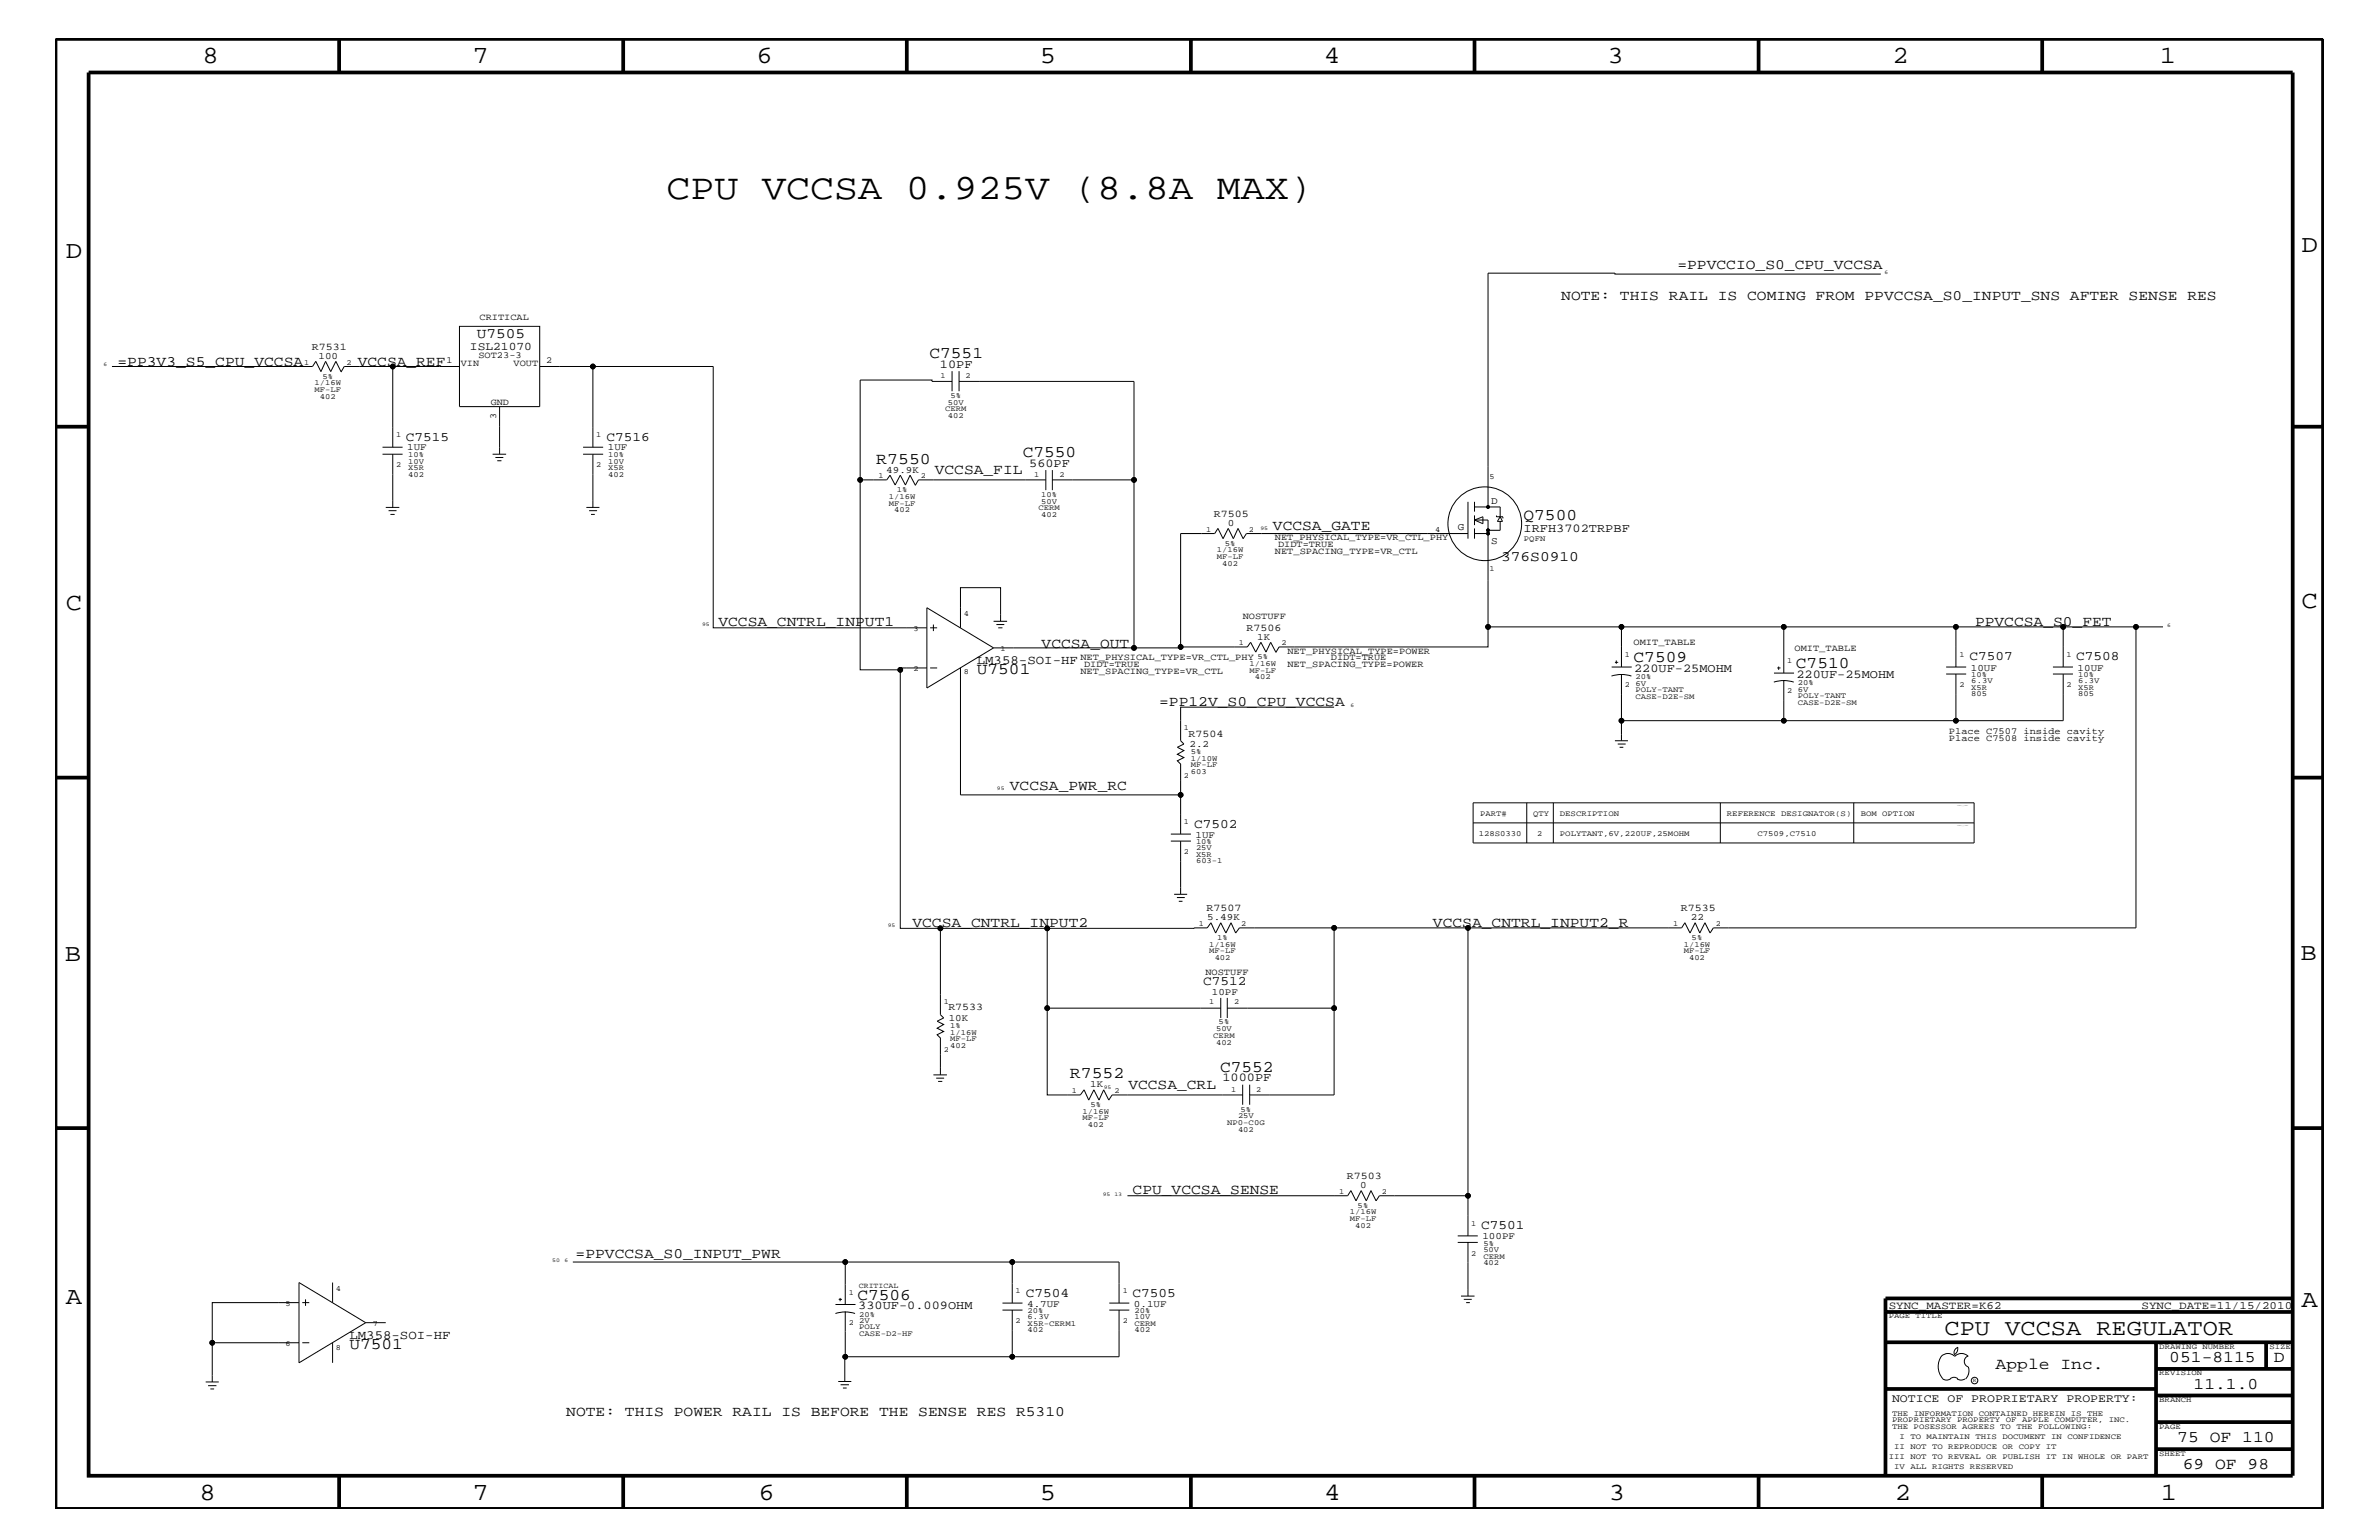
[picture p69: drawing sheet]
<svg xmlns="http://www.w3.org/2000/svg" width="432mm" height="279mm" viewBox="0 0 432 279" stroke-linecap="round" stroke-linejoin="round" font-family="sans-serif">
<defs><g id="words">
<text font-size="6.5" x="121" y="36.2">CPU VCCSA 0.925V (8.8A MAX)</text>
<g font-size="4.5">
<text x="36.7" y="11.5">8</text>
<text x="85.8" y="11.5">7</text>
<text x="137.3" y="11.5">6</text>
<text x="188.7" y="11.5">5</text>
<text x="240.3" y="11.5">4</text>
<text x="291.8" y="11.5">3</text>
<text x="343.5" y="11.5">2</text>
<text x="392" y="11.5">1</text>
<text x="11.9" y="46.8">D</text>
<text x="417.8" y="45.7">D</text>
<text x="11.9" y="110.6">C</text>
<text x="417.7" y="110.3">C</text>
<text x="11.8" y="174.3">B</text>
<text x="417.6" y="174.2">B</text>
<text x="11.9" y="236.7">A</text>
<text x="417.7" y="237.1">A</text>
<text x="36.2" y="272.1">8</text>
<text x="85.8" y="272.1">7</text>
<text x="137.7" y="272.1">6</text>
<text x="188.7" y="272.1">5</text>
<text x="240.4" y="272.1">4</text>
<text x="292" y="272.1">3</text>
<text x="343.9" y="272.1">2</text>
<text x="392.2" y="272.1">1</text>
</g>
<text font-size="4.1" x="352.9" y="242.3">CPU VCCSA REGULATOR</text>
<g font-size="3">
<text x="168.7" y="64.9">C7551</text>
<text x="185.6" y="82.8">C7550</text>
<text x="159" y="84.1">R7550</text>
<text x="276.5" y="94.3">Q7500</text>
<text x="177.3" y="122.4">U7501</text>
<text x="296.5" y="120.2">C7509</text>
<text x="326" y="121.3">C7510</text>
<text x="194.2" y="195.6">R7552</text>
<text x="221.4" y="194.4">C7552</text>
<text x="155.6" y="235.8">C7506</text>
<text x="63.4" y="244.8">U7501</text>
<text x="362.2" y="248.4">Apple Inc.</text>
<text x="393.7" y="247.1">051-8115</text>
<text x="398.1" y="252">11.1.0</text>
<text x="412.7" y="247.1">D</text>
<text x="395.2" y="261.6">75 OF 110</text>
<text x="396.2" y="266.6">69 OF 98</text>
</g>
<g font-size="2.6">
<text x="304.5" y="48.8">=PPVCCIO_S0_CPU_VCCSA</text>
<text x="283.4" y="54.5">NOTE: THIS RAIL IS COMING FROM PPVCCSA_S0_INPUT_SNS AFTER SENSE RES</text>
<text x="86.5" y="61.4">U7505</text>
<text x="21.3" y="66.4">=PP3V3_S5_CPU_VCCSA</text>
<text x="64.9" y="66.4">VCCSA_REF</text>
<text x="169.7" y="86">VCCSA_FIL</text>
<text x="231.1" y="96.2">VCCSA_GATE</text>
<text x="272.5" y="101.8">376S0910</text>
<text x="130.4" y="113.7">VCCSA_CNTRL_INPUT1</text>
<text x="358.5" y="113.6">PPVCCSA_S0_FET</text>
<text x="189.1" y="117.5">VCCSA_OUT</text>
<text x="210.4" y="128">=PP12V_S0_CPU_VCCSA</text>
<text x="183.3" y="143.4">VCCSA_PWR_RC</text>
<text x="165.6" y="168.2">VCCSA_CNTRL_INPUT2</text>
<text x="260.1" y="168.2">VCCSA_CNTRL_INPUT2_R</text>
<text x="204.8" y="197.6">VCCSA_CRL</text>
<text x="205.6" y="216.7">CPU_VCCSA_SENSE</text>
<text x="104.5" y="228.2">=PPVCCSA_S0_INPUT_PWR</text>
<text x="102.8" y="256.9">NOTE: THIS POWER RAIL IS BEFORE THE SENSE RES R5310</text>
</g>
<g font-size="2.4">
<text x="73.7" y="80">C7515</text>
<text x="110.1" y="80">C7516</text>
<text x="357.5" y="119.8">C7507</text>
<text x="376.9" y="119.8">C7508</text>
<text x="216.7" y="150.1">C7502</text>
<text x="218.4" y="178.7">C7512</text>
<text x="268.8" y="223">C7501</text>
<text x="186.2" y="235.2">C7504</text>
<text x="205.6" y="235.2">C7505</text>
</g>
<g font-size="2.3">
<text x="177.3" y="120.4">LM358-SOI-HF</text>
<text x="63.4" y="242.9">LM358-SOI-HF</text>
</g>
<g font-size="2.2">
<text x="170.6" y="66.7">10PF</text>
<text x="186.8" y="84.7">560PF</text>
<text x="276.5" y="96.5">IRFH3702TRPBF</text>
<text x="296.6" y="121.9">220UF-25MOHM</text>
<text x="326.1" y="123">220UF-25MOHM</text>
<text x="221.9" y="196.2">1000PF</text>
<text x="155.8" y="237.5">330UF-0.009OHM</text>
</g>
<g font-size="2.1">
<text x="85.3" y="63.4">ISL21070</text>
<text x="343.4" y="254.4">NOTICE OF PROPRIETARY PROPERTY:</text>
</g>
<g font-size="2">
<text x="342.8" y="237.4">SYNC_MASTER=K62</text>
<text x="388.7" y="237.4">SYNC_DATE=11/15/2010</text>
</g>
<g font-size="1.9">
<text x="56.6" y="63.4">R7531</text>
<text x="220.3" y="93.8">R7505</text>
<text x="270.7" y="91.4">D</text>
<text x="264.6" y="96.2">G</text>
<text x="270.7" y="98.7">S</text>
<text x="226.3" y="114.4">R7506</text>
<text x="215.7" y="133.6">R7504</text>
<text x="219" y="165.3">R7507</text>
<text x="305.1" y="165.3">R7535</text>
<text x="172.1" y="183.3">R7533</text>
<text x="244.5" y="213.9">R7503</text>
</g>
<g font-size="1.8">
<text x="57.8" y="65.1">100</text>
<text x="73.9" y="81.7">1UF</text>
<text x="110.3" y="81.7">1UF</text>
<text x="160.9" y="85.8">49.9K</text>
<text x="222.8" y="95.4">0</text>
<text x="228.2" y="116.1">1K</text>
<text x="357.7" y="121.7">10UF</text>
<text x="377.1" y="121.7">10UF</text>
<text x="215.9" y="135.5">2.2</text>
<text x="217" y="152">1UF</text>
<text x="219.1" y="167">5.49K</text>
<text x="306.9" y="167">22</text>
<text x="172.2" y="185.2">10K</text>
<text x="220" y="180.5">10PF</text>
<text x="197.9" y="197.3">1K</text>
<text x="246.9" y="215.6">0</text>
<text x="269.1" y="224.8">100PF</text>
<text x="186.4" y="237.1">4.7UF</text>
<text x="205.8" y="237.1">0.1UF</text>
</g>
<g font-size="1.7">
<text x="87" y="58">CRITICAL</text>
<text x="81" y="65.9">1</text>
<text x="86.8" y="64.9">SOT23-3</text>
<text x="99.1" y="65.9">2</text>
<text x="83.7" y="66.5">VIN</text>
<text x="93.2" y="66.5">VOUT</text>
<text x="89.1" y="73.4">GND</text>
<text x="90.1" y="76.1" transform="rotate(-90 90.1 76.1)">3</text>
<text x="231.4" y="100.4">NET_SPACING_TYPE=VR_CTL</text>
<text x="231.4" y="98">NET_PHYSICAL_TYPE=VR_CTL_PHY</text>
<text x="232" y="99.3">DIDT=TRUE</text>
<text x="225.6" y="112.3">NOSTUFF</text>
<text x="196.1" y="119.8">NET_PHYSICAL_TYPE=VR_CTL_PHY</text>
<text x="233.7" y="118.6">NET_PHYSICAL_TYPE=POWER</text>
<text x="241.6" y="119.8">DIDT=TRUE</text>
<text x="296.5" y="117">OMIT_TABLE</text>
<text x="325.7" y="118.1">OMIT_TABLE</text>
<text x="196.1" y="122.3">NET_SPACING_TYPE=VR_CTL</text>
<text x="196.8" y="121">DIDT=TRUE</text>
<text x="233.7" y="121">NET_SPACING_TYPE=POWER</text>
<text x="353.7" y="133.2">Place C7507 inside cavity</text>
<text x="353.7" y="134.4">Place C7508 inside cavity</text>
<text x="218.8" y="176.9">NOSTUFF</text>
</g>
<g font-size="1.4">
<text x="55.2" y="66.2">1</text>
<text x="57.1" y="69.9">1/16W</text>
<text x="57.1" y="71.1">MF-LF</text>
<text x="58.5" y="68.7">5%</text>
<text x="62.9" y="66.2">2</text>
<text x="170.7" y="68.5">1</text>
<text x="175.3" y="68.5">2</text>
<text x="58.1" y="72.3">402</text>
<text x="171.5" y="74.6">CERM</text>
<text x="172" y="73.4">50V</text>
<text x="172" y="75.8">402</text>
<text x="172.5" y="72.2">5%</text>
<text x="71.9" y="79.4">1</text>
<text x="74.1" y="83">10%</text>
<text x="108.2" y="79.4">1</text>
<text x="110.4" y="83">10%</text>
<text x="71.9" y="84.8">2</text>
<text x="74.1" y="84.1">10V</text>
<text x="74.1" y="85.3">X5R</text>
<text x="74.1" y="86.5">402</text>
<text x="108.2" y="84.8">2</text>
<text x="110.4" y="84.1">10V</text>
<text x="110.4" y="85.3">X5R</text>
<text x="110.4" y="86.5">402</text>
<text x="159.4" y="86.7">1</text>
<text x="162.8" y="89.3">1%</text>
<text x="167.1" y="86.7">2</text>
<text x="187.7" y="86.5">1</text>
<text x="192.3" y="86.5">2</text>
<text x="270.3" y="87">5</text>
<text x="161.3" y="91.7">MF-LF</text>
<text x="161.3" y="90.5">1/16W</text>
<text x="162.3" y="92.9">402</text>
<text x="188.5" y="92.6">CERM</text>
<text x="189" y="90.1">10%</text>
<text x="189" y="91.4">50V</text>
<text x="189" y="93.8">402</text>
<text x="218.9" y="96.5">1</text>
<text x="220.9" y="101.4">MF-LF</text>
<text x="220.9" y="100.2">1/16W</text>
<text x="222.3" y="99">5%</text>
<text x="226.7" y="96.5">2</text>
<text x="260.5" y="96.5">4</text>
<text x="276.6" y="98.2">PQFN</text>
<text x="221.8" y="102.6">402</text>
<text x="270.3" y="103.6">1</text>
<text x="174.9" y="111.8">4</text>
<text x="165.8" y="114.5">3</text>
<text x="181.6" y="118.1">1</text>
<text x="224.9" y="117">1</text>
<text x="228.2" y="119.6">5%</text>
<text x="232.6" y="117">2</text>
<text x="294.9" y="119.2">1</text>
<text x="355.7" y="119.2">1</text>
<text x="375.1" y="119.2">1</text>
<text x="165.8" y="121.8">2</text>
<text x="174.9" y="122.4">8</text>
<text x="226.8" y="122">MF-LF</text>
<text x="226.8" y="120.8">1/16W</text>
<text x="227.8" y="123.2">402</text>
<text x="294.9" y="124.7">2</text>
<text x="296.8" y="124.4">6V</text>
<text x="296.8" y="123.2">20%</text>
<text x="296.8" y="125.5">POLY-TANT</text>
<text x="324.4" y="125.8">2</text>
<text x="324.4" y="120.3">1</text>
<text x="326.3" y="125.5">6V</text>
<text x="326.3" y="124.3">20%</text>
<text x="355.7" y="124.7">2</text>
<text x="357.8" y="122.9">10%</text>
<text x="357.8" y="125.2">X5R</text>
<text x="357.8" y="124">6.3V</text>
<text x="375.1" y="124.7">2</text>
<text x="377.2" y="125.2">X5R</text>
<text x="377.2" y="124">6.3V</text>
<text x="377.2" y="122.9">10%</text>
<text x="296.8" y="126.8">CASE-D2E-SM</text>
<text x="326.3" y="127.9">CASE-D2E-SM</text>
<text x="326.3" y="126.6">POLY-TANT</text>
<text x="357.8" y="126.4">805</text>
<text x="377.2" y="126.4">805</text>
<text x="214.9" y="132.5">1</text>
<text x="216.2" y="136.8">5%</text>
<text x="214.9" y="141.1">2</text>
<text x="216.2" y="139.2">MF-LF</text>
<text x="216.2" y="138">1/10W</text>
<text x="216.2" y="140.4">603</text>
<text x="214.9" y="149.5">1</text>
<text x="268.6" y="148.1">PART#</text>
<text x="278.3" y="148.1">QTY</text>
<text x="283.1" y="148.1">DESCRIPTION</text>
<text x="313.4" y="148.1">REFERENCE DESIGNATOR(S)</text>
<text x="337.7" y="148.1">BOM OPTION</text>
<text x="214.9" y="155">2</text>
<text x="217.1" y="153.2">10%</text>
<text x="217.1" y="154.3">25V</text>
<text x="217.1" y="155.5">X5R</text>
<text x="268.4" y="151.8">128S0330</text>
<text x="279" y="151.8">2</text>
<text x="283.1" y="151.8">POLYTANT,6V,220UF,25MOHM</text>
<text x="319" y="151.8">C7509,C7510</text>
<text x="217.1" y="156.7">603-1</text>
<text x="217.6" y="168">1</text>
<text x="219.5" y="171.7">1/16W</text>
<text x="219.5" y="172.9">MF-LF</text>
<text x="220.9" y="170.5">1%</text>
<text x="225.3" y="168">2</text>
<text x="303.7" y="168">1</text>
<text x="305.6" y="171.7">1/16W</text>
<text x="305.6" y="172.9">MF-LF</text>
<text x="307" y="170.5">5%</text>
<text x="311.4" y="168">2</text>
<text x="220.5" y="174.2">402</text>
<text x="306.6" y="174.2">402</text>
<text x="171.3" y="182.2">1</text>
<text x="219.5" y="182.2">1</text>
<text x="221.2" y="185.9">5%</text>
<text x="224" y="182.2">2</text>
<text x="171.3" y="190.8">2</text>
<text x="172.5" y="190.2">402</text>
<text x="172.5" y="188.9">MF-LF</text>
<text x="172.5" y="187.7">1/16W</text>
<text x="172.5" y="186.5">1%</text>
<text x="220.2" y="188.3">CERM</text>
<text x="220.7" y="187.1">50V</text>
<text x="220.7" y="189.5">402</text>
<text x="194.6" y="198.2">1</text>
<text x="196.5" y="203.2">MF-LF</text>
<text x="196.5" y="202">1/16W</text>
<text x="197.9" y="200.9">5%</text>
<text x="202.3" y="198.2">2</text>
<text x="223.4" y="198.1">1</text>
<text x="224.7" y="202.9">25V</text>
<text x="225.2" y="201.7">5%</text>
<text x="228" y="198.1">2</text>
<text x="197.4" y="204.4">402</text>
<text x="222.7" y="204.1">NP0-C0G</text>
<text x="224.7" y="205.3">402</text>
<text x="243.1" y="216.6">1</text>
<text x="245" y="220.3">1/16W</text>
<text x="245" y="221.5">MF-LF</text>
<text x="246.4" y="219.1">5%</text>
<text x="250.8" y="216.6">2</text>
<text x="246" y="222.8">402</text>
<text x="267" y="227.9">2</text>
<text x="267" y="222.4">1</text>
<text x="269.2" y="226">5%</text>
<text x="269.2" y="227.1">50V</text>
<text x="155.9" y="233.7">CRITICAL</text>
<text x="269.2" y="228.4">CERM</text>
<text x="269.2" y="229.6">402</text>
<text x="51.8" y="236.9">5</text>
<text x="61" y="234.2">4</text>
<text x="154.1" y="234.9">1</text>
<text x="156" y="238.9">20%</text>
<text x="184.3" y="234.6">1</text>
<text x="186.5" y="239.4">6.3V</text>
<text x="186.5" y="238.3">20%</text>
<text x="203.8" y="234.6">1</text>
<text x="205.9" y="239.4">10V</text>
<text x="205.9" y="238.3">20%</text>
<text x="342.8" y="239.2">PAGE TITLE</text>
<text x="51.8" y="244.2">6</text>
<text x="61" y="244.9">8</text>
<text x="67.6" y="240.6">7</text>
<text x="154.1" y="240.3">2</text>
<text x="156" y="242.4">CASE-D2-HF</text>
<text x="156" y="241.2">POLY</text>
<text x="156" y="240.1">2V</text>
<text x="184.3" y="240.1">2</text>
<text x="186.5" y="241.8">402</text>
<text x="186.5" y="240.6">X5R-CERM1</text>
<text x="203.8" y="240.1">2</text>
<text x="205.9" y="241.8">402</text>
<text x="205.9" y="240.6">CERM</text>
<text x="391.9" y="244.7">DRAWING NUMBER</text>
<text x="411.9" y="244.7">SIZE</text>
<text x="391.9" y="249.5">REVISION</text>
<text x="343.4" y="256.8">THE INFORMATION CONTAINED HEREIN IS THE</text>
<text x="391.9" y="254.4">BRANCH</text>
<text x="343.4" y="259.3">THE POSESSOR AGREES TO THE FOLLOWING:</text>
<text x="343.4" y="258">PROPRIETARY PROPERTY OF APPLE COMPUTER, INC.</text>
<text x="343.8" y="262.9">II NOT TO REPRODUCE OR COPY IT</text>
<text x="344.8" y="261.1">I TO MAINTAIN THIS DOCUMENT IN CONFIDENCE</text>
<text x="391.9" y="259.3">PAGE</text>
<text x="342.8" y="264.7">III NOT TO REVEAL OR PUBLISH IT IN WHOLE OR PART</text>
<text x="343.8" y="266.6">IV ALL RIGHTS RESERVED</text>
<text x="391.9" y="264.1">SHEET</text>
</g>
<g font-size="1">
<text x="342.1" y="49.7">6</text>
<text x="18.8" y="66.5">6</text>
<text x="228.8" y="96.2">95</text>
<text x="127.4" y="113.7">95</text>
<text x="393.4" y="113.7">6</text>
<text x="245.1" y="128.3">6</text>
<text x="180.9" y="143.4">95</text>
<text x="161.1" y="168.2">95</text>
<text x="200.3" y="197.6">95</text>
<text x="200.2" y="216.9">95 13</text>
<text x="100.2" y="229">50</text>
<text x="102.4" y="229">6</text>
<text x="358.1" y="250.7">R</text>
</g>
</g></defs>
<g fill="none" stroke="#000" stroke-width=".18">
<path d="M83.4 59.2h14.6v14.6h-14.6zM341.4 49.7h-48.3v-.1h-23v42.4M20.3 66.5h36.4l.6-.9 1 1.8 .8-1.8 .9 1.8 1-1.8 .9 1.8M71.3 66.5v14.6M83.4 66.5h-20.9l-.6 1M90.7 73.8v8.6M98 66.5h31.5v47.4h38.7M107.6 66.5v14.6M172.8 67.3v3.7M172.8 69.2h-3.6v-.3h-13.1v18.2h4.9l.5-.9 1 1.8 .9-1.8 .9 1.8 .9-1.8 .9 1.8M174.1 67.3v3.7M174.1 69.2h31.7v48.3"/>
<path d="M69.4 82.4h3.7M69.4 81.1h3.7M70 92.1h2.5M70.5 92.7h1.5M70.9 93.3h.7M71.3 82.4v9.7M89.4 82.4h2.5M89.9 83h1.5M90.3 83.6h.7M105.8 81.1h3.7M105.8 82.4h3.7M106.4 92.1h2.4"/>
<path d="M106.9 92.7h1.5M107.3 93.3h.6M107.6 82.4v9.7M156.1 87.1v34.4h7.3v-.3h4.8M189.8 85.3v3.6M189.8 87.1h-23.1l-.6 1M191 85.3v3.6M191 87.1h14.8M266.4 91v6.7M266.4 96.8h-40.2l-.6 .9-.9-1.8-.8 1.8-1-1.8-.9 1.8-.9-1.8-.6 .9h-6.2v20.7h-34M267.6 92h4.7v1.8l.4 .8h-.9l.5-.8M267.6 96.8h2.5"/>
<path d="M267.6 94.3h2.5v19.4M267.6 91v1.8M267.6 93.5v1.8M267.6 95.9v1.8M267.6 94.3l1.6-.5v1.2zM271.7 93.6v.2h1.1M272.3 94.6v1.6h-2.2M272.7 93.8v.2M168.2 110.3l12.1 7.2-12.1 7.3zM168.8 113.9h1.3M169.4 113.3v1.2M180.3 112.7h2.5"/>
<path d="M180.8 113.3h1.5M181.2 113.9h.7M181.6 112.7v-6.1h-7.3v7.3M214.3 117.4h12.1l.6-.9 .9 1.8 1-1.8 .9 1.8 .8-1.8 1 1.8M270.1 113.7v3.7h-37.9l-.6 1M270.1 113.7h53.7M293.4 119.8v.6M294.3 113.7v7.3M355 113.7v7.3M355 113.7h37.6M355 113.7h-31.2v8.4M374.5 113.7v7.3"/>
<path d="M387.7 113.7v54.6h-76.7l-.6 1-.9-1.9-1 1.9-.8-1.9-1 1.9-.9-1.9-.6 .9h-38.8v48.6M163.4 121.5v46.9h7.3v15.7l.6 .6-1.2 .6 1.2 .6-1.2 .6 1.2 .6-1.2 .6 .6 .6v6.7M168.8 121.2h1.3M174.3 121.2v23h40M242.1 128.3h-27.8v6.1l.6 .6-1.2 .6 1.2 .6-1.2 .6 1.2 .6-1.2 .6 .6 .6v12.7M292.5 122.7a5.9 5.9 0 0 1 3.6 0M292.5 121h3.7M293.1 134.4h2.4M293.1 120.2h.6M293.6 135h1.5M294 135.6h.6M294.3 122.3v8.5h29.5"/>
<path d="M294.3 130.8v3.6M322 123.8a5.9 5.9 0 0 1 3.6 0M322 122.1h3.6M322.6 121.2h.6M322.8 120.9v.6M323.8 123.4v7.4h31.2M353.2 121h3.7M353.2 122.3h3.7M355 122.3v8.5h19.5v-8.5M372.6 121h3.7M372.6 122.3h3.7M212.5 151.3h3.7"/>
<path d="M212.5 152.6h3.7M214.3 152.6v9.6M267.4 145.7h90.9v7.2h-90.9zM267.4 149.3h90.9M277.1 145.7v7.2M281.9 145.7v7.2M312.3 145.7v7.2M336.5 145.7v7.2M190.1 168.4v14.5h31.5M213.1 162.2h2.4M213.6 162.8h1.5M214 163.5h.6"/>
<path d="M242.1 168.3v30.4h-15.3M266.4 168.3h-41.4l-.7 1-.9-1.9-.9 1.9-.9-1.9-1 1.9-.8-1.9-.7 .9-2.4 .1h-46M169.4 195h2.5M169.9 195.6h1.5M170.3 196.2h.7M190.1 182.9v15.8h6l.7-1 .8 1.9 .9-1.9 1 1.9 .8-1.9 1 1.9 .5-.9h23.8M221.6 181v3.7M222.8 181v3.7M222.8 182.9h19.3M225.6 196.8v3.6M226.8 196.8v3.6M204.6 216.9h40l.6-.9 .9 1.9 1-1.9 .9 1.9 .8-1.9 1 1.9 .6-1h16v7.3"/>
<path d="M54.3 232.7l12.1 7.3-12.1 7.3zM54.3 236.3h-15.8v7.3h15.8M54.9 236.3h1.2M55.5 235.7v1.2M60.4 232.7v3.6M66.4 240h3.6M104 229h49.4M151.6 238.3a5.8 5.8 0 0 1 3.6 0M151.6 236.7h3.7M152.2 235.7h.6M152.5 235.5v.6M153.4 237.9v8.3h30.3"/>
<path d="M181.9 237.7h3.7M181.9 236.4h3.7M183.7 229h-30.3v7.7M183.7 236.4v-7.4h19.4v7.4M183.7 237.7v8.5h19.4v-8.5M201.3 237.7h3.7M201.3 236.4h3.7M264.6 224.2h3.6M264.6 225.4h3.6M265.2 235.1h2.4M265.7 235.7h1.4M266.1 236.3h.7"/>
<path d="M266.4 225.4v9.7M37.3 250.7h2.4M37.8 251.4h1.5M38.2 252h.7M38.5 243.6v7.1M54.9 243.6h1.2M60.4 243.6v3.7M152.1 250.6h2.4M152.6 251.2h1.5M153 251.8h.7M153.4 246.2l-.1 4.4M352.3 246.1a1.69 1.69 0 0 1 2.5 0 1.72 1.72 0 0 1 2.4 0"/>
<path d="M352.4 246a3.2 3.2 0 0 0 .4 4.3l.8 .1 .4-.2M354 250.2l.7-.3 .7 .3M355.2 250.2l.7 .2 .7-.2M355.3 244.4v.3a1.18 1.18 0 0 1-.6 1.1M355.4 244.4a.99 .99 0 0 0-.6 1.4M357.2 246a1.04 1.04 0 0 0-.7 1 1.04 1.04 0 0 0 .7 1M357.3 248l.1 .7a2.11 2.11 0 0 1-.6 1.5"/>
<circle cx="71.3" cy="66.5" r=".42"/>
<circle cx="107.6" cy="66.5" r=".42"/>
<circle cx="156.1" cy="87.1" r=".42"/>
<circle cx="205.8" cy="87.1" r=".42"/>
<circle cx="269.5" cy="95" r="6.7"/>
<circle cx="270.1" cy="92" r=".25"/>
<circle cx="270.1" cy="96.8" r=".25"/>
<circle cx="270.1" cy="96.2" r=".25"/>
<circle cx="205.8" cy="117.5" r=".42"/>
<circle cx="214.3" cy="117.4" r=".42"/>
<circle cx="270.1" cy="113.7" r=".42"/>
<circle cx="294.3" cy="113.7" r=".42"/>
<circle cx="323.8" cy="113.7" r=".42"/>
<circle cx="355" cy="113.7" r=".42"/>
<circle cx="374.5" cy="113.7" r=".42"/>
<circle cx="387.7" cy="113.7" r=".42"/>
<circle cx="163.4" cy="121.5" r=".42"/>
<circle cx="294.3" cy="130.8" r=".42"/>
<circle cx="323.8" cy="130.8" r=".42"/>
<circle cx="355" cy="130.8" r=".42"/>
<circle cx="214.3" cy="144.2" r=".42"/>
<circle cx="170.7" cy="168.4" r=".42"/>
<circle cx="190.1" cy="168.4" r=".42"/>
<circle cx="242.1" cy="168.3" r=".42"/>
<circle cx="266.4" cy="168.3" r=".42"/>
<circle cx="190.1" cy="182.9" r=".42"/>
<circle cx="242.1" cy="182.9" r=".42"/>
<circle cx="266.4" cy="216.9" r=".42"/>
<circle cx="153.4" cy="229" r=".42"/>
<circle cx="183.7" cy="229" r=".42"/>
<circle cx="38.5" cy="243.6" r=".42"/>
<circle cx="153.4" cy="246.2" r=".42"/>
<circle cx="183.7" cy="246.2" r=".42"/>
<circle cx="358.4" cy="250.5" r=".59"/>
</g>
<g fill="#000">
<circle cx="71.3" cy="66.5" r=".42"/>
<circle cx="107.6" cy="66.5" r=".42"/>
<circle cx="156.1" cy="87.1" r=".42"/>
<circle cx="205.8" cy="87.1" r=".42"/>
<circle cx="270.1" cy="92" r=".25"/>
<circle cx="270.1" cy="96.8" r=".25"/>
<circle cx="270.1" cy="96.2" r=".25"/>
<circle cx="205.8" cy="117.5" r=".42"/>
<circle cx="214.3" cy="117.4" r=".42"/>
<circle cx="270.1" cy="113.7" r=".42"/>
<circle cx="294.3" cy="113.7" r=".42"/>
<circle cx="323.8" cy="113.7" r=".42"/>
<circle cx="355" cy="113.7" r=".42"/>
<circle cx="374.5" cy="113.7" r=".42"/>
<circle cx="387.7" cy="113.7" r=".42"/>
<circle cx="163.4" cy="121.5" r=".42"/>
<circle cx="294.3" cy="130.8" r=".42"/>
<circle cx="323.8" cy="130.8" r=".42"/>
<circle cx="355" cy="130.8" r=".42"/>
<circle cx="214.3" cy="144.2" r=".42"/>
<circle cx="170.7" cy="168.4" r=".42"/>
<circle cx="190.1" cy="168.4" r=".42"/>
<circle cx="242.1" cy="168.3" r=".42"/>
<circle cx="266.4" cy="168.3" r=".42"/>
<circle cx="190.1" cy="182.9" r=".42"/>
<circle cx="242.1" cy="182.9" r=".42"/>
<circle cx="266.4" cy="216.9" r=".42"/>
<circle cx="153.4" cy="229" r=".42"/>
<circle cx="183.7" cy="229" r=".42"/>
<circle cx="38.5" cy="243.6" r=".42"/>
<circle cx="153.4" cy="246.2" r=".42"/>
<circle cx="183.7" cy="246.2" r=".42"/>
</g>
<g fill="none" stroke="#000" stroke-width=".68" stroke-linecap="butt">
<path d="M10.1 7.1h411.5v266.7h-411.5zM16.1 13.2h400v254.5h-400zM61.6 7.1v6.1M113.1 7.1v6.1M164.6 7.1v6.1M216.2 7.1v6.1M267.6 7.1v6.1M319.2 7.1v6.1M370.7 7.1v6.1M10.1 77.4h6M416.1 77.4h5.5M10.1 141.1h6"/>
<path d="M416.1 141.1h5.5M10.1 204.7h6M416.1 204.7h5.5M342.2 238h73.9M416.1 235.6h-73.9v32.1M342.2 252h49.1M342.2 243.5h73.9M391.3 243.5v24.2M391.3 258h24.8M391.3 253.2h24.8M391.3 248.4h24.8M411.3 243.5v4.9"/>
<path d="M61.6 267.7v6.1M113.1 267.7v6.1M164.6 267.7v6.1M216.2 268v5.8M267.6 267.7v6.1M319.2 267.7v6.1M370.7 267.7v6.1M391.3 262.9h24.8"/>
</g>
<use href="#words"/>
</svg>
